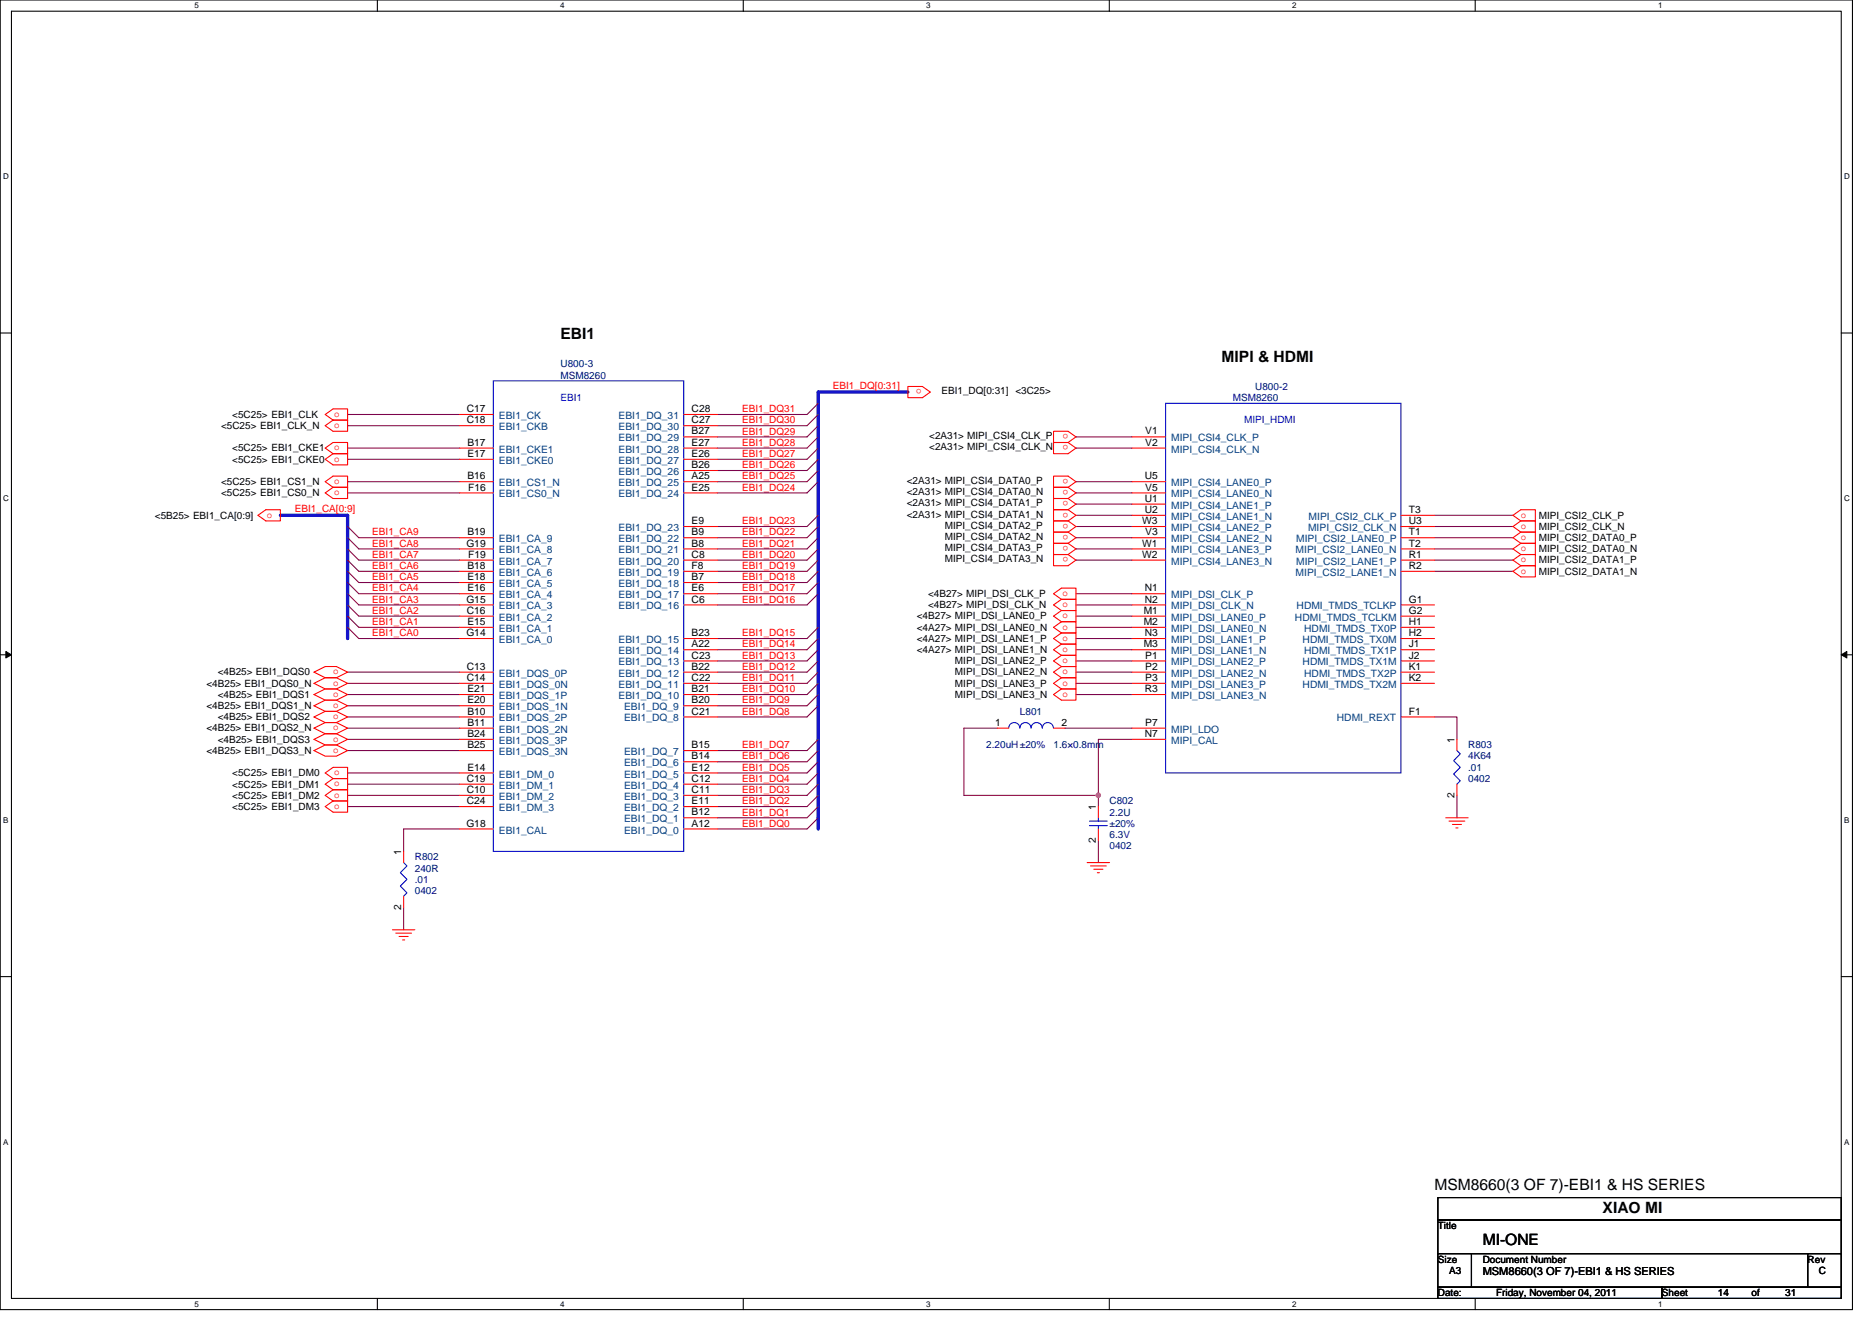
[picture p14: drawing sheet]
<svg xmlns="http://www.w3.org/2000/svg" width="297mm" height="210mm" viewBox="0 0 297 210" stroke-linecap="round" stroke-linejoin="round" font-family="sans-serif">
<defs><g id="words">
<g font-size="2.5">
<text x="88.9" y="53.8">EBI1</text>
<text x="193.8" y="57.4">MIPI &amp; HDMI</text>
<text x="227.6" y="188.9">MSM8660(3 OF 7)-EBI1 &amp; HS SERIES</text>
<text x="235.3" y="197.6">MI-ONE</text>
<text x="254.3" y="192.5">XIAO MI</text>
</g>
<text font-size="1.8" x="235.3" y="202.3">MSM8660(3 OF 7)-EBI1 &amp; HS SERIES</text>
<g font-size="1.6" fill="#000080">
<text x="88.9" y="58.3">U800-3</text>
<text x="88.9" y="60.1">MSM8260</text>
<text x="195.6" y="63.6">MSM8260</text>
<text x="199.2" y="61.9">U800-2</text>
<text x="161.8" y="113.4">L801</text>
<text x="156.5" y="118.8">2.20uH±20%</text>
<text x="167.2" y="118.8">1.6×0.8mm</text>
<text x="233" y="118.8">R803</text>
<text x="233" y="120.5">4K64</text>
<text x="233" y="122.3">.01</text>
<text x="233" y="124.1">0402</text>
<text x="176.1" y="127.7">C802</text>
<text x="176.1" y="129.4">2.2U</text>
<text x="176.1" y="131.2">±20%</text>
<text x="65.8" y="136.5">R802</text>
<text x="176.1" y="133">6.3V</text>
<text x="176.1" y="134.8">0402</text>
<text x="65.8" y="138.3">240R</text>
<text x="65.8" y="140.1">.01</text>
<text x="65.8" y="141.9">0402</text>
</g>
<g font-size="1.6">
<text x="74.1" y="65.4">C17</text>
<text x="109.7" y="65.4">C28</text>
<text x="149.4" y="62.6">EBI1_DQ[0:31] &lt;3C25&gt;</text>
<text x="35.1" y="68.1">&lt;5C25&gt; EBI1_CLK_N</text>
<text x="36.8" y="66.3">&lt;5C25&gt; EBI1_CLK</text>
<text x="36.8" y="71.6">&lt;5C25&gt; EBI1_CKE1</text>
<text x="74.1" y="67.2">C18</text>
<text x="74.2" y="70.7">B17</text>
<text x="109.7" y="67.2">C27</text>
<text x="109.7" y="69">B27</text>
<text x="109.7" y="70.7">E27</text>
<text x="147.4" y="69.7">&lt;2A31&gt; MIPI_CSI4_CLK_P</text>
<text x="147.4" y="71.5">&lt;2A31&gt; MIPI_CSI4_CLK_N</text>
<text x="181.7" y="69">V1</text>
<text x="181.7" y="70.7">V2</text>
<text x="35.1" y="77">&lt;5C25&gt; EBI1_CS1_N</text>
<text x="36.8" y="73.4">&lt;5C25&gt; EBI1_CKE0</text>
<text x="74.2" y="72.5">E17</text>
<text x="74.2" y="76.1">B16</text>
<text x="74.3" y="77.9">F16</text>
<text x="109.7" y="72.5">E26</text>
<text x="109.7" y="74.3">B26</text>
<text x="109.7" y="76.1">A25</text>
<text x="109.7" y="77.9">E25</text>
<text x="143.9" y="76.8">&lt;2A31&gt; MIPI_CSI4_DATA0_P</text>
<text x="181.6" y="76.1">U5</text>
<text x="181.7" y="77.9">V5</text>
<text x="24.6" y="82.3">&lt;5B25&gt; EBI1_CA[0:9]</text>
<text x="35.1" y="78.8">&lt;5C25&gt; EBI1_CS0_N</text>
<text x="109.7" y="83.2">E9</text>
<text x="143.9" y="78.6">&lt;2A31&gt; MIPI_CSI4_DATA0_N</text>
<text x="143.9" y="80.4">&lt;2A31&gt; MIPI_CSI4_DATA1_P</text>
<text x="143.9" y="82.1">&lt;2A31&gt; MIPI_CSI4_DATA1_N</text>
<text x="149.9" y="83.9">MIPI_CSI4_DATA2_P</text>
<text x="181.2" y="83.2">W3</text>
<text x="181.6" y="79.6">U1</text>
<text x="181.6" y="81.4">U2</text>
<text x="223.5" y="81.4">T3</text>
<text x="223.5" y="83.2">U3</text>
<text x="244.2" y="82.3">MIPI_CSI2_CLK_P</text>
<text x="74" y="86.7">G19</text>
<text x="74.2" y="85">B19</text>
<text x="74.3" y="88.5">F19</text>
<text x="109.7" y="85">B9</text>
<text x="109.7" y="86.7">B8</text>
<text x="109.7" y="88.5">C8</text>
<text x="149.9" y="85.7">MIPI_CSI4_DATA2_N</text>
<text x="149.9" y="89.3">MIPI_CSI4_DATA3_N</text>
<text x="149.9" y="87.5">MIPI_CSI4_DATA3_P</text>
<text x="181.2" y="86.7">W1</text>
<text x="181.2" y="88.5">W2</text>
<text x="181.7" y="85">V3</text>
<text x="223.5" y="86.7">T2</text>
<text x="223.5" y="85">T1</text>
<text x="223.5" y="88.5">R1</text>
<text x="244.2" y="84.1">MIPI_CSI2_CLK_N</text>
<text x="244.2" y="85.9">MIPI_CSI2_DATA0_P</text>
<text x="244.2" y="87.7">MIPI_CSI2_DATA0_N</text>
<text x="244.2" y="89.4">MIPI_CSI2_DATA1_P</text>
<text x="74" y="95.6">G15</text>
<text x="74.2" y="90.3">B18</text>
<text x="74.2" y="92.1">E18</text>
<text x="74.2" y="93.9">E16</text>
<text x="109.7" y="90.3">F8</text>
<text x="109.7" y="92.1">B7</text>
<text x="109.7" y="93.9">E6</text>
<text x="109.7" y="95.6">C6</text>
<text x="147.3" y="94.8">&lt;4B27&gt; MIPI_DSI_CLK_P</text>
<text x="181.6" y="93.9">N1</text>
<text x="181.6" y="95.6">N2</text>
<text x="223.5" y="95.6">G1</text>
<text x="223.5" y="90.3">R2</text>
<text x="244.2" y="91.2">MIPI_CSI2_DATA1_N</text>
<text x="74" y="101">G14</text>
<text x="74.1" y="97.4">C16</text>
<text x="74.2" y="99.2">E15</text>
<text x="109.7" y="101">B23</text>
<text x="145.5" y="101.9">&lt;4A27&gt; MIPI_DSI_LANE1_P</text>
<text x="145.5" y="98.3">&lt;4B27&gt; MIPI_DSI_LANE0_P</text>
<text x="145.5" y="100.1">&lt;4A27&gt; MIPI_DSI_LANE0_N</text>
<text x="147.3" y="96.5">&lt;4B27&gt; MIPI_DSI_CLK_N</text>
<text x="181.5" y="97.4">M1</text>
<text x="181.5" y="99.2">M2</text>
<text x="181.6" y="101">N3</text>
<text x="223.5" y="97.4">G2</text>
<text x="223.5" y="99.2">H1</text>
<text x="223.5" y="101">H2</text>
<text x="34.5" y="107.2">&lt;4B25&gt; EBI1_DQS0</text>
<text x="74.1" y="106.3">C13</text>
<text x="109.7" y="102.7">A22</text>
<text x="109.7" y="104.5">C23</text>
<text x="109.7" y="106.3">B22</text>
<text x="145.5" y="103.7">&lt;4A27&gt; MIPI_DSI_LANE1_N</text>
<text x="151.5" y="107.2">MIPI_DSI_LANE2_N</text>
<text x="151.5" y="105.4">MIPI_DSI_LANE2_P</text>
<text x="181.5" y="102.7">M3</text>
<text x="181.7" y="104.5">P1</text>
<text x="181.7" y="106.3">P2</text>
<text x="223.5" y="102.7">J1</text>
<text x="223.5" y="106.3">K1</text>
<text x="223.5" y="104.5">J2</text>
<text x="32.8" y="109">&lt;4B25&gt; EBI1_DQS0_N</text>
<text x="32.8" y="112.5">&lt;4B25&gt; EBI1_DQS1_N</text>
<text x="34.5" y="110.8">&lt;4B25&gt; EBI1_DQS1</text>
<text x="74.1" y="108.1">C14</text>
<text x="74.2" y="109.9">E21</text>
<text x="74.2" y="111.6">E20</text>
<text x="74.2" y="113.4">B10</text>
<text x="109.7" y="111.6">B20</text>
<text x="109.7" y="113.4">C21</text>
<text x="109.7" y="108.1">C22</text>
<text x="109.7" y="109.9">B21</text>
<text x="151.5" y="109">MIPI_DSI_LANE3_P</text>
<text x="151.5" y="110.8">MIPI_DSI_LANE3_N</text>
<text x="181.6" y="109.9">R3</text>
<text x="181.7" y="108.1">P3</text>
<text x="223.5" y="113.4">F1</text>
<text x="223.5" y="108.1">K2</text>
<text x="32.8" y="116.1">&lt;4B25&gt; EBI1_DQS2_N</text>
<text x="32.8" y="119.7">&lt;4B25&gt; EBI1_DQS3_N</text>
<text x="34.5" y="114.3">&lt;4B25&gt; EBI1_DQS2</text>
<text x="34.5" y="117.9">&lt;4B25&gt; EBI1_DQS3</text>
<text x="74.2" y="115.2">B11</text>
<text x="74.2" y="117">B24</text>
<text x="74.2" y="118.7">B25</text>
<text x="109.7" y="118.7">B15</text>
<text x="157.9" y="115.2">1</text>
<text x="168.4" y="115.2">2</text>
<text x="181.6" y="117">N7</text>
<text x="181.7" y="115.2">P7</text>
<text x="230.8" y="117.9" transform="rotate(-90 230.8 117.9)">1</text>
<text x="36.8" y="123.2">&lt;5C25&gt; EBI1_DM0</text>
<text x="36.8" y="125">&lt;5C25&gt; EBI1_DM1</text>
<text x="74.1" y="124.1">C19</text>
<text x="74.1" y="125.9">C10</text>
<text x="74.2" y="122.3">E14</text>
<text x="109.7" y="120.5">B14</text>
<text x="109.7" y="122.3">E12</text>
<text x="109.7" y="124.1">C12</text>
<text x="109.7" y="125.9">C11</text>
<text x="36.8" y="126.8">&lt;5C25&gt; EBI1_DM2</text>
<text x="36.8" y="128.5">&lt;5C25&gt; EBI1_DM3</text>
<text x="74" y="131.2">G18</text>
<text x="74.1" y="127.6">C24</text>
<text x="109.7" y="127.6">E11</text>
<text x="109.7" y="129.4">B12</text>
<text x="109.7" y="131.2">A12</text>
<text x="173.9" y="128.5" transform="rotate(-90 173.9 128.5)">1</text>
<text x="230.8" y="126.6" transform="rotate(-90 230.8 126.6)">2</text>
<text x="63.7" y="135.7" transform="rotate(-90 63.7 135.7)">1</text>
<text x="173.9" y="133.7" transform="rotate(-90 173.9 133.7)">2</text>
<text x="63.7" y="144.4" transform="rotate(-90 63.7 144.4)">2</text>
<text x="228.2" y="195.1">Title</text>
<text x="228.2" y="200.4">Size</text>
<text x="229.9" y="202.2">A3</text>
<text x="235.3" y="200.4">Document Number</text>
<text x="286.8" y="200.4">Rev</text>
<text x="288.6" y="202.2">C</text>
<text x="228.2" y="205.7">Date:</text>
<text x="237.4" y="205.7">Friday, November 04, 2011</text>
<text x="263.7" y="205.7">Sheet</text>
<text x="272.6" y="205.7">14</text>
<text x="277.9" y="205.7">of</text>
<text x="283.3" y="205.7">31</text>
</g>
<g font-size="1.6" fill="#00f">
<text x="88.9" y="63.6">EBI1</text>
<text x="197.4" y="67.2">MIPI_HDMI</text>
</g>
<g font-size="1.6" fill="#f00">
<text x="117.7" y="65.4">EBI1_DQ31</text>
<text x="132.1" y="61.7">EBI1_DQ[0:31]</text>
<text x="146.2" y="61.8" transform="rotate(180 146.2 61.8)">o</text>
<text x="53" y="66.1">o</text>
<text x="53" y="67.9">o</text>
<text x="53" y="71.5">o</text>
<text x="117.7" y="70.8">EBI1_DQ28</text>
<text x="117.7" y="69">EBI1_DQ29</text>
<text x="117.7" y="67.2">EBI1_DQ30</text>
<text x="169.5" y="68.9" transform="rotate(180 169.5 68.9)">o</text>
<text x="169.5" y="70.7" transform="rotate(180 169.5 70.7)">o</text>
<text x="53" y="73.3">o</text>
<text x="53" y="76.8">o</text>
<text x="117.7" y="77.9">EBI1_DQ24</text>
<text x="117.7" y="76.1">EBI1_DQ25</text>
<text x="117.7" y="74.3">EBI1_DQ26</text>
<text x="117.7" y="72.5">EBI1_DQ27</text>
<text x="169.5" y="76" transform="rotate(180 169.5 76)">o</text>
<text x="169.5" y="77.8" transform="rotate(180 169.5 77.8)">o</text>
<text x="42.4" y="82.1">o</text>
<text x="46.8" y="81.3">EBI1_CA[0:9]</text>
<text x="53" y="78.6">o</text>
<text x="117.7" y="83.2">EBI1_DQ23</text>
<text x="169.5" y="79.6" transform="rotate(180 169.5 79.6)">o</text>
<text x="169.5" y="81.4" transform="rotate(180 169.5 81.4)">o</text>
<text x="169.5" y="83.1" transform="rotate(180 169.5 83.1)">o</text>
<text x="241.3" y="82.1">o</text>
<text x="241.3" y="83.9">o</text>
<text x="59.1" y="88.5">EBI1_CA7</text>
<text x="59.1" y="86.8">EBI1_CA8</text>
<text x="59.1" y="85">EBI1_CA9</text>
<text x="117.7" y="88.5">EBI1_DQ20</text>
<text x="117.7" y="86.8">EBI1_DQ21</text>
<text x="117.7" y="85">EBI1_DQ22</text>
<text x="169.5" y="84.9" transform="rotate(180 169.5 84.9)">o</text>
<text x="169.5" y="88.5" transform="rotate(180 169.5 88.5)">o</text>
<text x="169.5" y="86.7" transform="rotate(180 169.5 86.7)">o</text>
<text x="241.3" y="85.7">o</text>
<text x="241.3" y="87.5">o</text>
<text x="241.3" y="89.3">o</text>
<text x="59.1" y="95.7">EBI1_CA3</text>
<text x="59.1" y="93.9">EBI1_CA4</text>
<text x="59.1" y="92.1">EBI1_CA5</text>
<text x="59.1" y="90.3">EBI1_CA6</text>
<text x="117.7" y="95.7">EBI1_DQ16</text>
<text x="117.7" y="93.9">EBI1_DQ17</text>
<text x="117.7" y="92.1">EBI1_DQ18</text>
<text x="117.7" y="90.3">EBI1_DQ19</text>
<text x="168.6" y="94.6">o</text>
<text x="241.3" y="91">o</text>
<text x="59.1" y="101">EBI1_CA0</text>
<text x="59.1" y="99.2">EBI1_CA1</text>
<text x="59.1" y="97.4">EBI1_CA2</text>
<text x="117.7" y="101">EBI1_DQ15</text>
<text x="168.6" y="96.4">o</text>
<text x="168.6" y="101.7">o</text>
<text x="168.6" y="98.1">o</text>
<text x="168.6" y="99.9">o</text>
<text x="52.8" y="107">o</text>
<text x="117.7" y="106.3">EBI1_DQ12</text>
<text x="117.7" y="104.5">EBI1_DQ13</text>
<text x="117.7" y="102.8">EBI1_DQ14</text>
<text x="168.6" y="103.5">o</text>
<text x="168.6" y="107">o</text>
<text x="168.6" y="105.3">o</text>
<text x="52.8" y="108.8">o</text>
<text x="52.8" y="110.6">o</text>
<text x="52.8" y="112.4">o</text>
<text x="117.7" y="113.4">EBI1_DQ8</text>
<text x="117.7" y="111.7">EBI1_DQ9</text>
<text x="117.7" y="109.9">EBI1_DQ10</text>
<text x="117.7" y="108.1">EBI1_DQ11</text>
<text x="168.6" y="108.8">o</text>
<text x="168.6" y="110.6">o</text>
<text x="52.8" y="114.2">o</text>
<text x="52.8" y="117.7">o</text>
<text x="52.8" y="115.9">o</text>
<text x="52.8" y="119.5">o</text>
<text x="117.7" y="118.8">EBI1_DQ7</text>
<text x="53" y="123">o</text>
<text x="53" y="124.8">o</text>
<text x="117.7" y="125.9">EBI1_DQ3</text>
<text x="117.7" y="124.1">EBI1_DQ4</text>
<text x="117.7" y="122.3">EBI1_DQ5</text>
<text x="117.7" y="120.5">EBI1_DQ6</text>
<text x="53" y="126.6">o</text>
<text x="53" y="128.4">o</text>
<text x="117.7" y="131.2">EBI1_DQ0</text>
<text x="117.7" y="129.4">EBI1_DQ1</text>
<text x="117.7" y="127.7">EBI1_DQ2</text>
</g>
<g font-size="1.6" fill="#004080">
<text x="79.2" y="66.5">EBI1_CK</text>
<text x="79.2" y="68.3">EBI1_CKB</text>
<text x="79.2" y="71.8">EBI1_CKE1</text>
<text x="98.1" y="66.5">EBI1_DQ_31</text>
<text x="98.1" y="68.3">EBI1_DQ_30</text>
<text x="98.1" y="70.1">EBI1_DQ_29</text>
<text x="98.1" y="71.8">EBI1_DQ_28</text>
<text x="185.8" y="70.1">MIPI_CSI4_CLK_P</text>
<text x="185.8" y="71.8">MIPI_CSI4_CLK_N</text>
<text x="79.2" y="73.6">EBI1_CKE0</text>
<text x="79.2" y="77.2">EBI1_CS1_N</text>
<text x="98.1" y="73.6">EBI1_DQ_27</text>
<text x="98.1" y="75.4">EBI1_DQ_26</text>
<text x="98.1" y="77.2">EBI1_DQ_25</text>
<text x="185.8" y="77.2">MIPI_CSI4_LANE0_P</text>
<text x="79.2" y="79">EBI1_CS0_N</text>
<text x="98.1" y="79">EBI1_DQ_24</text>
<text x="185.8" y="79">MIPI_CSI4_LANE0_N</text>
<text x="185.8" y="80.7">MIPI_CSI4_LANE1_P</text>
<text x="185.8" y="82.5">MIPI_CSI4_LANE1_N</text>
<text x="207.6" y="82.5">MIPI_CSI2_CLK_P</text>
<text x="79.2" y="86.1">EBI1_CA_9</text>
<text x="79.2" y="87.8">EBI1_CA_8</text>
<text x="79.2" y="89.6">EBI1_CA_7</text>
<text x="98.1" y="84.3">EBI1_DQ_23</text>
<text x="98.1" y="86.1">EBI1_DQ_22</text>
<text x="98.1" y="87.8">EBI1_DQ_21</text>
<text x="98.1" y="89.6">EBI1_DQ_20</text>
<text x="185.8" y="84.3">MIPI_CSI4_LANE2_P</text>
<text x="185.8" y="86.1">MIPI_CSI4_LANE2_N</text>
<text x="185.8" y="87.8">MIPI_CSI4_LANE3_P</text>
<text x="185.8" y="89.6">MIPI_CSI4_LANE3_N</text>
<text x="205.6" y="87.8">MIPI_CSI2_LANE0_N</text>
<text x="205.7" y="86.1">MIPI_CSI2_LANE0_P</text>
<text x="205.7" y="89.6">MIPI_CSI2_LANE1_P</text>
<text x="207.6" y="84.3">MIPI_CSI2_CLK_N</text>
<text x="79.2" y="91.4">EBI1_CA_6</text>
<text x="79.2" y="93.2">EBI1_CA_5</text>
<text x="79.2" y="95">EBI1_CA_4</text>
<text x="98.1" y="91.4">EBI1_DQ_19</text>
<text x="98.1" y="93.2">EBI1_DQ_18</text>
<text x="98.1" y="95">EBI1_DQ_17</text>
<text x="185.8" y="95">MIPI_DSI_CLK_P</text>
<text x="205.6" y="91.4">MIPI_CSI2_LANE1_N</text>
<text x="79.2" y="96.7">EBI1_CA_3</text>
<text x="79.2" y="98.5">EBI1_CA_2</text>
<text x="79.2" y="100.3">EBI1_CA_1</text>
<text x="98.1" y="96.7">EBI1_DQ_16</text>
<text x="185.8" y="96.7">MIPI_DSI_CLK_N</text>
<text x="185.8" y="98.5">MIPI_DSI_LANE0_P</text>
<text x="185.8" y="100.3">MIPI_DSI_LANE0_N</text>
<text x="205.5" y="98.5">HDMI_TMDS_TCLKM</text>
<text x="205.7" y="96.7">HDMI_TMDS_TCLKP</text>
<text x="206.9" y="100.3">HDMI_TMDS_TX0P</text>
<text x="79.2" y="102.1">EBI1_CA_0</text>
<text x="79.2" y="107.4">EBI1_DQS_0P</text>
<text x="98.1" y="102.1">EBI1_DQ_15</text>
<text x="98.1" y="103.8">EBI1_DQ_14</text>
<text x="98.1" y="105.6">EBI1_DQ_13</text>
<text x="98.1" y="107.4">EBI1_DQ_12</text>
<text x="185.8" y="102.1">MIPI_DSI_LANE1_P</text>
<text x="185.8" y="103.8">MIPI_DSI_LANE1_N</text>
<text x="185.8" y="105.6">MIPI_DSI_LANE2_P</text>
<text x="185.8" y="107.4">MIPI_DSI_LANE2_N</text>
<text x="206.7" y="102.1">HDMI_TMDS_TX0M</text>
<text x="206.7" y="105.6">HDMI_TMDS_TX1M</text>
<text x="206.9" y="103.8">HDMI_TMDS_TX1P</text>
<text x="206.9" y="107.4">HDMI_TMDS_TX2P</text>
<text x="79.2" y="109.2">EBI1_DQS_0N</text>
<text x="79.2" y="111">EBI1_DQS_1P</text>
<text x="79.2" y="112.7">EBI1_DQS_1N</text>
<text x="98.1" y="109.2">EBI1_DQ_11</text>
<text x="98.1" y="111">EBI1_DQ_10</text>
<text x="99" y="112.7">EBI1_DQ_9</text>
<text x="185.8" y="109.2">MIPI_DSI_LANE3_P</text>
<text x="185.8" y="111">MIPI_DSI_LANE3_N</text>
<text x="206.7" y="109.2">HDMI_TMDS_TX2M</text>
<text x="79.2" y="114.5">EBI1_DQS_2P</text>
<text x="79.2" y="116.3">EBI1_DQS_2N</text>
<text x="79.2" y="118.1">EBI1_DQS_3P</text>
<text x="79.2" y="119.8">EBI1_DQS_3N</text>
<text x="99" y="114.5">EBI1_DQ_8</text>
<text x="99" y="119.8">EBI1_DQ_7</text>
<text x="185.8" y="116.3">MIPI_LDO</text>
<text x="185.8" y="118.1">MIPI_CAL</text>
<text x="212.1" y="114.5">HDMI_REXT</text>
<text x="79.2" y="123.4">EBI1_DM_0</text>
<text x="79.2" y="125.2">EBI1_DM_1</text>
<text x="99" y="121.6">EBI1_DQ_6</text>
<text x="99" y="123.4">EBI1_DQ_5</text>
<text x="99" y="125.2">EBI1_DQ_4</text>
<text x="79.2" y="127">EBI1_DM_2</text>
<text x="79.2" y="128.7">EBI1_DM_3</text>
<text x="99" y="127">EBI1_DQ_3</text>
<text x="99" y="128.7">EBI1_DQ_2</text>
<text x="99" y="130.5">EBI1_DQ_1</text>
<text x="79.2" y="132.3">EBI1_CAL</text>
<text x="99" y="132.3">EBI1_DQ_0</text>
</g>
<g font-size="1.3">
<text x="30.8" y="1.3">5</text>
<text x="88.9" y="1.3">4</text>
<text x="147" y="1.3">3</text>
<text x="205" y="1.3">2</text>
<text x="263.1" y="1.3">1</text>
<text x=".5" y="28.4">D</text>
<text x="292.6" y="28.4">D</text>
<text x=".5" y="79.5">C</text>
<text x="292.6" y="79.5">C</text>
<text x=".5" y="130.6">B</text>
<text x="292.6" y="130.6">B</text>
<text x=".5" y="181.7">A</text>
<text x="292.6" y="181.7">A</text>
<text x="30.8" y="207.4">5</text>
<text x="88.9" y="207.4">4</text>
<text x="147" y="207.4">3</text>
<text x="205" y="207.4">2</text>
<text x="263.1" y="207.4">1</text>
</g>
</g></defs>
<path d="M0 0h293.9v207.9h-293.9zM1.8 1.8h290.4v204.3h-290.4z" fill="none" stroke="#000" stroke-width=".17"/>
<g fill="#fff">
<path d="M30.8 .2h.7v1.4h-.7z"/>
<path d="M30.8 206.3h.7v1.4h-.7z"/>
</g>
<path d="M59.9 0v1.8M59.9 206.1v1.8" fill="none" stroke="#000" stroke-width=".17"/>
<g fill="#fff">
<path d="M88.9 .2h.7v1.4h-.7z"/>
<path d="M88.9 206.3h.7v1.4h-.7z"/>
</g>
<path d="M117.9 0v1.8M117.9 206.1v1.8" fill="none" stroke="#000" stroke-width=".17"/>
<g fill="#fff">
<path d="M147 .2h.7v1.4h-.7z"/>
<path d="M147 206.3h.7v1.4h-.7z"/>
</g>
<path d="M176 0v1.8M176 206.1v1.8" fill="none" stroke="#000" stroke-width=".17"/>
<g fill="#fff">
<path d="M205 .2h.7v1.4h-.7z"/>
<path d="M205 206.3h.7v1.4h-.7z"/>
</g>
<path d="M234.1 0v1.8M234.1 206.1v1.8" fill="none" stroke="#000" stroke-width=".17"/>
<g fill="#fff">
<path d="M263.1 .2h.7v1.4h-.7z"/>
<path d="M263.1 206.3h.7v1.4h-.7z"/>
<path d="M.5 27.3h.9v1.4h-.9z"/>
<path d="M292.6 27.3h.9v1.4h-.9z"/>
<path d="M.5 78.4h.9v1.4h-.9z"/>
<path d="M292.6 78.4h.9v1.4h-.9z"/>
</g>
<path d="M0 52.9h1.8M292.2 52.9h1.7" fill="none" stroke="#000" stroke-width=".17"/>
<g fill="#fff">
<path d="M.5 129.5h.8v1.4h-.8z"/>
<path d="M292.6 129.5h.9v1.4h-.9z"/>
</g>
<path d="M0 103.9h1.8M292.2 103.9h1.7" fill="none" stroke="#000" stroke-width=".17"/>
<path d="M.9 103.4l.9 .5-.9 .5zM292.2 103.9l.8-.5v1z" fill="#000" stroke="#000" stroke-width=".16"/>
<g fill="#fff">
<path d="M.5 180.5h.8v1.4h-.8z"/>
<path d="M292.6 180.5h.9v1.4h-.9z"/>
</g>
<path d="M0 155h1.8M292.2 155h1.7M228.2 190.1h64v3.5h-64zM228.2 193.6h64v5.4h-64zM228.2 199h5.3v5.3h-5.3zM233.5 199h53.3v5.3h-53.3zM286.8 199h5.4v5.3h-5.4zM228.2 204.3h35.5v1.8h-35.5zM263.7 204.3h28.5v1.8h-28.5z" fill="none" stroke="#000" stroke-width=".17"/>
<g fill="none" stroke="#800040" stroke-width=".17">
<path d="M55.2 65.8h17.7M55.2 67.6h17.7M55.2 71.1h17.7M55.2 72.9h17.7M55.2 76.5h17.7M55.2 78.2h17.7M129.8 76.5l-1.7 1.7h-14.3M129.8 74.7l-1.7 1.8h-14.3M129.8 72.9l-1.7 1.8h-14.3M129.8 71.1l-1.7 1.8h-14.3M129.8 69.3l-1.7 1.8h-14.3M129.8 67.6l-1.7 1.7h-14.3"/>
<path d="M129.8 65.8l-1.7 1.8h-14.3M129.8 64l-1.7 1.8h-14.3M170.7 69.3h8.9M170.7 71.1h8.9M170.7 76.5h8.9M170.7 78.2h8.9M55.2 99.6l1.7 1.7h16M55.2 97.8l1.7 1.8h16M55.2 96l1.7 1.8h16M55.2 94.2l1.7 1.8h16M55.2 92.5l1.7 1.7h16M55.2 90.7l1.7 1.8h16"/>
<path d="M55.2 88.9l1.7 1.8h16M55.2 87.1l1.7 1.8h16M55.2 85.3l1.7 1.8h16M55.2 83.6l1.7 1.7h16M129.8 99.6l-1.7 1.7h-14.3M129.8 94.2l-1.7 1.8h-14.3M129.8 92.5l-1.7 1.7h-14.3M129.8 90.7l-1.7 1.8h-14.3M129.8 88.9l-1.7 1.8h-14.3M129.8 87.1l-1.7 1.8h-14.3M129.8 85.3l-1.7 1.8h-14.3M129.8 83.6l-1.7 1.7h-14.3"/>
<path d="M129.8 81.8l-1.7 1.8h-14.3M170.7 81.8h8.9M170.7 80h8.9M170.7 83.6h8.9M170.7 85.3h8.9M170.7 87.1h8.9M170.7 88.9h8.9M170.7 94.2h8.9M170.7 96h8.9M170.7 97.8h8.9M170.7 99.6h8.9M227.6 81.8h12.5"/>
<path d="M227.6 83.6h12.5M227.6 85.3h12.5M227.6 87.1h12.5M227.6 88.9h12.5M227.6 90.7h12.5M55.2 106.7h17.7M55.2 108.5h17.7M55.2 110.2h17.7M55.2 112h17.7M55.2 113.8h17.7M55.2 115.6h17.7M55.2 117.3h17.7"/>
<path d="M55.2 119.1h17.7M129.8 119.1l-1.7 1.8h-14.3M129.8 117.3l-1.7 1.8h-14.3M129.8 112l-1.7 1.8h-14.3M129.8 110.2l-1.7 1.8h-14.3M129.8 108.5l-1.7 1.7h-14.3M129.8 106.7l-1.7 1.8h-14.3M129.8 104.9l-1.7 1.8h-14.3M129.8 103.1l-1.7 1.8h-14.3M129.8 101.3l-1.7 1.8h-14.3M158.3 115.6h-5.4v10.6h21.4M168.9 115.6h10.7"/>
<path d="M170.7 101.3h8.9M170.7 103.1h8.9M170.7 104.9h8.9M170.7 106.7h8.9M170.7 108.5h8.9M170.7 110.2h8.9M179.6 117.3h-5.3v8.9M227.6 113.8h3.6v3.5M55.2 122.7h17.7M55.2 124.5h17.7M55.2 126.2h17.7M55.2 128h17.7"/>
<path d="M72.9 131.6h-8.9v3.5M129.8 129.8l-1.7 1.8h-14.3M129.8 128l-1.7 1.8h-14.3M129.8 126.2l-1.7 1.8h-14.3M129.8 124.5l-1.7 1.7h-14.3M129.8 122.7l-1.7 1.8h-14.3M129.8 120.9l-1.7 1.8h-14.3M174.3 126.2v1.8M174.3 133.4v3.5M231.2 126.2v3.6M64 144v3.6"/>
</g>
<path d="M144.1 62.2h-14.3v69.4M44.5 81.8h10.7v19.5" fill="none" stroke="#00f" stroke-width=".53"/>
<circle cx="174.3" cy="126.2" r=".35" fill="#f0f" stroke="#f0f" stroke-width=".17"/>
<g fill="none" stroke="#f00" stroke-width=".17">
<path d="M51.6 65.8l1.2-.9h2.4v1.8h-2.4zM51.6 67.6l1.2-.9h2.4v1.8h-2.4zM51.6 71.1l1.2-.9h2.4v1.8h-2.4zM51.6 72.9l1.2-.9h2.4v1.8h-2.4zM51.6 76.5l1.2-.9h2.4v1.7h-2.4zM51.6 78.2l1.2-.9h2.4v1.8h-2.4zM72.9 65.8h5.4M72.9 67.6h5.4M72.9 71.1h5.4M72.9 72.9h5.4M72.9 76.5h5.4M72.9 78.2h5.4"/>
<path d="M108.5 65.8h5.3M108.5 67.6h5.3M108.5 69.3h5.3M108.5 71.1h5.3M108.5 72.9h5.3M108.5 74.7h5.3M108.5 76.5h5.3M108.5 78.2h5.3M144.1 61.3h2.3l1.2 .9-1.2 .9h-2.3zM167.2 68.5h2.3l1.2 .8-1.2 .9h-2.3zM167.2 70.2h2.3l1.2 .9-1.2 .9h-2.3zM167.2 75.6h2.3l1.2 .9-1.2 .8h-2.3z"/>
<path d="M169.5 77.3h-2.3v1.8h2.3M169.5 79.1h-2.3v1.8h2.3M169.5 77.3l1.2 .9-1.2 .9M169.5 79.1l1.2 .9-1.2 .9M179.6 69.3h5.4M179.6 71.1h5.4M179.6 76.5h5.4M179.6 78.2h5.4M40.9 81.8l1.3-.9h2.3v1.8h-2.3zM72.9 85.3h5.4M72.9 87.1h5.4M72.9 88.9h5.4"/>
<path d="M72.9 90.7h5.4M72.9 92.5h5.4M72.9 94.2h5.4M72.9 96h5.4M72.9 97.8h5.4M72.9 99.6h5.4M108.5 83.6h5.3M108.5 85.3h5.3M108.5 87.1h5.3M108.5 88.9h5.3M108.5 90.7h5.3M108.5 92.5h5.3"/>
<path d="M108.5 94.2h5.3M108.5 96h5.3M167.2 88h2.3l1.2 .9-1.2 .9h-2.3zM167.2 94.2l1.2-.9h2.3v1.8h-2.3zM168.4 95.1l-1.2 .9 1.2 .9M168.4 96.9l-1.2 .9 1.2 .9M168.4 98.7l-1.2 .9 1.2 .9M168.4 95.1h2.3v1.8h-2.3M168.4 96.9h2.3v1.8h-2.3M168.4 98.7h2.3v1.8h-2.3M169.5 80.9h-2.3v1.8h2.3M169.5 84.5h-2.3v1.7h2.3"/>
<path d="M169.5 82.7h-2.3v1.8h2.3M169.5 86.2h-2.3v1.8h2.3M169.5 80.9l1.2 .9-1.2 .9M169.5 84.5l1.2 .8-1.2 .9M169.5 82.7l1.2 .9-1.2 .9M169.5 86.2l1.2 .9-1.2 .9M179.6 80h5.4M179.6 81.8h5.4M179.6 83.6h5.4M179.6 85.3h5.4M179.6 87.1h5.4M179.6 88.9h5.4"/>
<path d="M179.6 94.2h5.4M179.6 96h5.4M179.6 97.8h5.4M179.6 99.6h5.4M222.3 81.8h5.3M222.3 83.6h5.3M222.3 85.3h5.3M222.3 87.1h5.3M222.3 88.9h5.3M222.3 90.7h5.3M222.3 96h5.3M222.3 97.8h5.3"/>
<path d="M222.3 99.6h5.3M240.1 81.8l1.2-.9h2.3v1.8h-2.3zM240.1 90.7l1.2-.9h2.3v1.8h-2.3zM241.3 82.7h2.3v1.8h-2.3M241.3 84.5h2.3v1.7h-2.3M241.3 86.2h2.3v1.8h-2.3M241.3 88h2.3v1.8h-2.3M241.3 82.7l-1.2 .9 1.2 .9M241.3 84.5l-1.2 .8 1.2 .9M241.3 86.2l-1.2 .9 1.2 .9M241.3 88l-1.2 .9 1.2 .9M49.8 106.7l1.8-.9h1.8l1.8 .9-1.8 .9h-1.8z"/>
<path d="M49.8 108.5l1.8-.9h1.8l1.8 .9-1.8 .8h-1.8zM49.8 110.2l1.8-.9h1.8l1.8 .9-1.8 .9h-1.8zM49.8 112l1.8-.9h1.8l1.8 .9-1.8 .9h-1.8zM49.8 113.8l1.8-.9h1.8l1.8 .9-1.8 .9h-1.8zM49.8 117.3l1.8-.8h1.8l1.8 .8-1.8 .9h-1.8zM49.8 115.6l1.8-.9h1.8l1.8 .9-1.8 .9h-1.8zM49.8 119.1l1.8-.9h1.8l1.8 .9-1.8 .9h-1.8zM72.9 101.3h5.4M72.9 106.7h5.4M72.9 108.5h5.4M72.9 110.2h5.4M72.9 112h5.4"/>
<path d="M72.9 113.8h5.4M72.9 115.6h5.4M72.9 117.3h5.4M72.9 119.1h5.4M108.5 101.3h5.3M108.5 103.1h5.3M108.5 104.9h5.3M108.5 106.7h5.3M108.5 108.5h5.3M108.5 110.2h5.3M108.5 112h5.3M108.5 113.8h5.3"/>
<path d="M108.5 119.1h5.3M158.3 115.6h1.8M167.2 110.2l1.2-.9h2.3v1.8h-2.3zM167.2 115.6h1.7M168.4 100.5l-1.2 .8 1.2 .9M168.4 102.2l-1.2 .9 1.2 .9M168.4 105.8l-1.2 .9 1.2 .9M168.4 104l-1.2 .9 1.2 .9M168.4 107.6l-1.2 .9 1.2 .8M168.4 100.5h2.3v1.7h-2.3M168.4 102.2h2.3v1.8h-2.3M168.4 105.8h2.3v1.8h-2.3"/>
<path d="M168.4 104h2.3v1.8h-2.3M168.4 107.6h2.3v1.7h-2.3M179.6 101.3h5.4M179.6 103.1h5.4M179.6 104.9h5.4M179.6 106.7h5.4M179.6 108.5h5.4M179.6 110.2h5.4M179.6 115.6h5.4M179.6 117.3h5.4M222.3 101.3h5.3M222.3 103.1h5.3"/>
<path d="M222.3 104.9h5.3M222.3 106.7h5.3M222.3 108.5h5.3M222.3 113.8h5.3M231.2 117.3v1.8M51.6 122.7l1.2-.9h2.4v1.8h-2.4zM51.6 128l1.2-.9h2.4v1.8h-2.4zM52.8 123.6h2.4v1.7h-2.4M52.8 125.3h2.4v1.8h-2.4M52.8 123.6l-1.2 .9 1.2 .8M52.8 125.3l-1.2 .9 1.2 .9M64 135.1v1.8"/>
<path d="M72.9 122.7h5.4M72.9 124.5h5.4M72.9 126.2h5.4M72.9 128h5.4M72.9 131.6h5.4M108.5 120.9h5.3M108.5 122.7h5.3M108.5 124.5h5.3M108.5 126.2h5.3M108.5 128h5.3M108.5 129.8h5.3M108.5 131.6h5.3"/>
<path d="M172.5 136.9h3.6M173 137.4h2.5M173.6 138h1.4M174.1 138.5h.4M174.3 128v1.8M174.3 131.6v1.7M229.4 129.8h3.6M229.9 130.3h2.5M230.5 130.9h1.4M231 131.4h.3M231.2 124.5v1.7M62.3 147.6h3.5"/>
<path d="M62.8 148.1h2.5M63.3 148.6h1.5M63.9 149.2h.3M64 142.2v1.8"/>
</g>
<path d="M78.3 60.5h30.2v74.6h-30.2zM185 64h37.3v58.7h-37.3zM161.8 115.5a.88 .88 0 0 0-.9-.8 .88 .88 0 0 0-.8 .8M163.6 115.5a.88 .88 0 0 0-.9-.8 .88 .88 0 0 0-.9 .8M167.1 115.5a.89 .89 0 0 0-.8-.8 .89 .89 0 0 0-.9 .8 .88 .88 0 0 0-.9-.8 .88 .88 0 0 0-.9 .8M231.2 119.1l.5 .6-1.1 1 1.1 1.1-1.1 1.1 1.1 1-.5 .6M64 136.9l.6 .5-1.1 1.1 1.1 1.1-1.1 1 1.1 1.1-.6 .5M172.9 130.3h2.8M172.9 131h2.8M174.3 129.8v.5M174.3 131v.6" fill="none" stroke="#00f" stroke-width=".17"/>
<use href="#words"/>
</svg>
